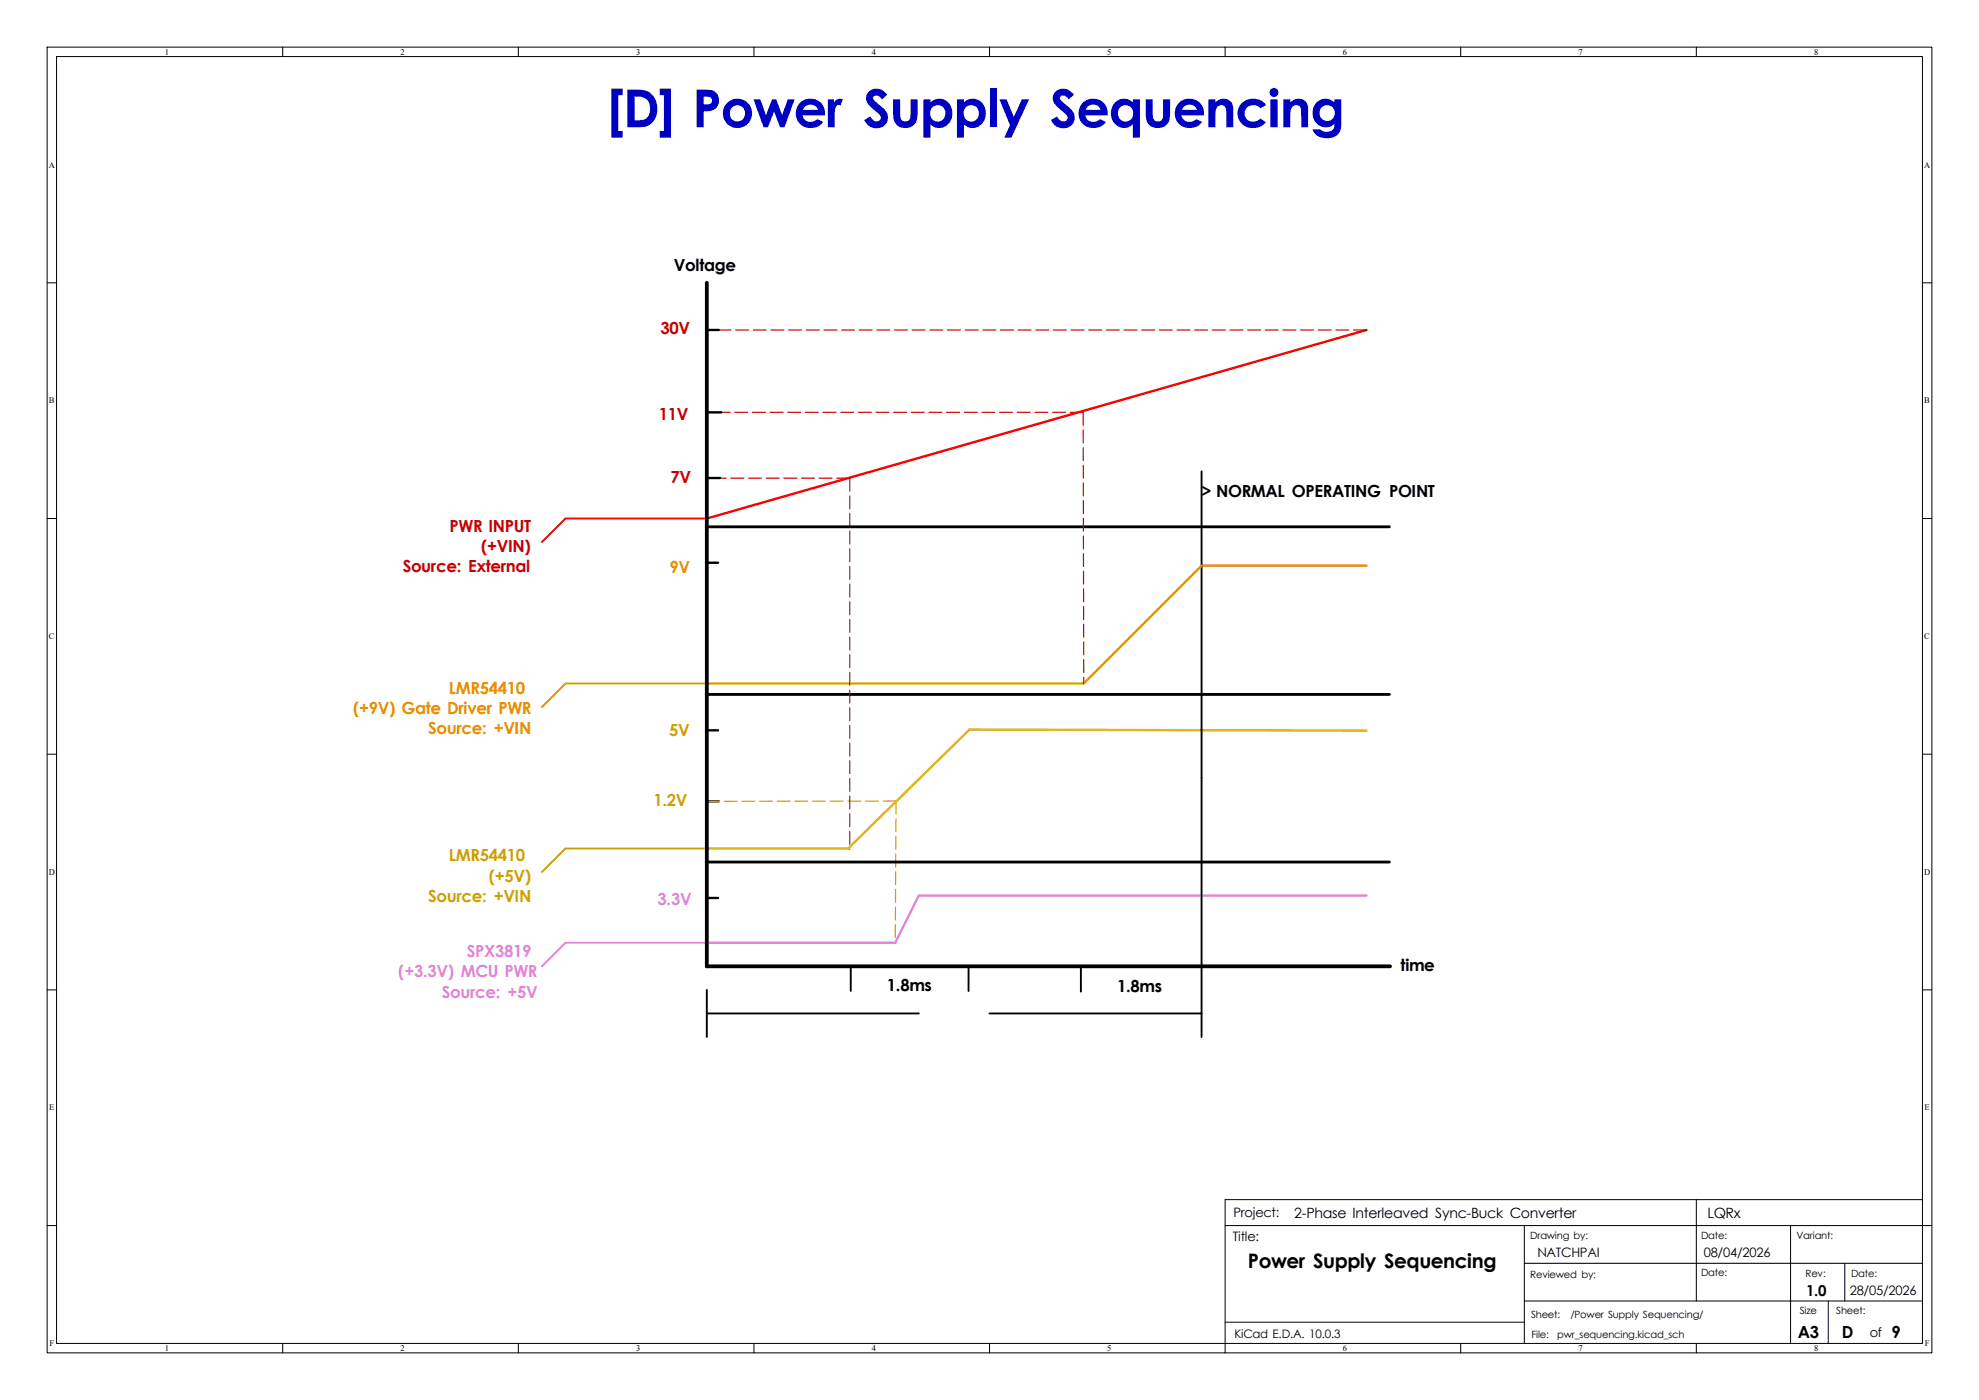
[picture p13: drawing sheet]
<svg xmlns="http://www.w3.org/2000/svg" width="420mm" height="297mm" viewBox="0 0 420 297" stroke-linecap="round" stroke-linejoin="round" font-family="sans-serif">
<defs><g id="words">
<text font-size="11.1" fill="#0000c2" x="128.8" y="27">[D] Power Supply Sequencing</text>
<text font-size="4.2" x="264.8" y="269">Power Supply Sequencing</text>
<g font-size="3.5">
<text x="143" y="57.5">Voltage</text>
<text x="255" y="105.3">&gt; NORMAL OPERATING POINT</text>
<text x="297.2" y="206.1">time</text>
<text x="188.2" y="210.3">1.8ms</text>
<text x="237.1" y="210.4">1.8ms</text>
<text x="381.6" y="283.8">A3</text>
<text x="390.8" y="283.8">D</text>
<text x="401.4" y="283.8">9</text>
</g>
<g font-size="3.5" fill="#c20000">
<text x="140.2" y="70.9">30V</text>
<text x="139.8" y="89.2">11V</text>
<text x="142.3" y="102.5">7V</text>
<text x="95.4" y="112.9">PWR INPUT</text>
<text x="102.1" y="117.2">(+VIN)</text>
<text x="85.5" y="121.4">Source: External</text>
</g>
<g font-size="3.5" fill="#eb8d00">
<text x="142.1" y="121.5">9V</text>
<text x="95.3" y="147.2">LMR54410</text>
<text x="74.9" y="151.5">(+9V) Gate Driver PWR</text>
<text x="90.9" y="155.7">Source: +VIN</text>
</g>
<g font-size="3.5" fill="#c9a105">
<text x="142" y="156.1">5V</text>
<text x="138.7" y="170.9">1.2V</text>
<text x="95.3" y="182.8">LMR54410</text>
<text x="90.9" y="191.3">Source: +VIN</text>
<text x="103.7" y="187">(+5V)</text>
</g>
<g font-size="3.5" fill="#e383dd">
<text x="139.5" y="191.9">3.3V</text>
<text x="99.1" y="203.1">SPX3819</text>
<text x="84.5" y="207.3">(+3.3V) MCU PWR</text>
<text x="93.8" y="211.6">Source: +5V</text>
</g>
<text font-size="3.2" x="383.3" y="275">1.0</text>
<g font-size="3">
<text x="274.7" y="258.4">2-Phase Interleaved Sync-Buck Converter</text>
<text x="362.3" y="258.4">LQRx</text>
</g>
<g font-size="2.8">
<text x="261.6" y="263.3">Title:</text>
<text x="261.8" y="258.2">Project:</text>
<text x="326.3" y="266.6">NATCHPAI</text>
<text x="361.6" y="266.6">08/04/2026</text>
<text x="392.6" y="274.7">28/05/2026</text>
<text x="396.8" y="283.7">of</text>
</g>
<text font-size="2.5" x="262" y="283.9">KiCad E.D.A. 10.0.3</text>
<g font-size="2.1">
<text x="324.8" y="262.9">Drawing by:</text>
<text x="361" y="262.8">Date:</text>
<text x="381.3" y="262.8">Variant:</text>
<text x="324.8" y="271">Reviewed by:</text>
<text x="361" y="270.8">Date:</text>
<text x="383.2" y="270.8">Rev:</text>
<text x="392.9" y="270.9">Date:</text>
<text x="324.9" y="279.6">Sheet:</text>
<text x="333.3" y="279.6">/Power Supply Sequencing/</text>
<text x="381.9" y="278.9">Size</text>
<text x="389.7" y="278.9">Sheet:</text>
<text x="325" y="283.8">File:</text>
<text x="330.5" y="283.8">pwr_sequencing.kicad_sch</text>
</g>
<g font-size="1.8">
<text x="35" y="11.6">1</text>
<text x="85" y="11.6">2</text>
<text x="135" y="11.6">3</text>
<text x="185" y="11.6">4</text>
<text x="235" y="11.6">5</text>
<text x="285" y="11.6">6</text>
<text x="335" y="11.6">7</text>
<text x="385" y="11.6">8</text>
<text x="10.3" y="35.6">A</text>
<text x="408.3" y="35.6">A</text>
<text x="10.4" y="85.6">B</text>
<text x="408.4" y="85.6">B</text>
<text x="10.4" y="135.6">C</text>
<text x="408.4" y="135.6">C</text>
<text x="10.3" y="185.6">D</text>
<text x="408.3" y="185.6">D</text>
<text x="10.4" y="235.6">E</text>
<text x="408.4" y="235.6">E</text>
<text x="10.5" y="285.6">F</text>
<text x="35" y="286.6">1</text>
<text x="85" y="286.6">2</text>
<text x="135" y="286.6">3</text>
<text x="185" y="286.6">4</text>
<text x="235" y="286.6">5</text>
<text x="285" y="286.6">6</text>
<text x="335" y="286.6">7</text>
<text x="385" y="286.6">8</text>
<text x="408.5" y="285.6">F</text>
</g>
</g></defs>
<g fill="none" stroke="#000" stroke-width=".21">
<path d="M10 10h400v277h-400zM12 12h396v273h-396zM60 10v2M110 10v2M160 10v2M210 10v2M260 10v2M310 10v2M360 10v2M10 60h2M408 60h2M10 110h2"/>
<path d="M408 110h2M10 160h2M408 160h2M10 210h2M408 210h2M360 254.5v21.5M408 254.5h-148v32.5M10 260h2M260 260h150M323.5 276h84.5M323.5 260v25M323.5 268h84.5"/>
<path d="M380 260v25M388 276v9M391.5 268v8M60 285v2M110 285v2M160 285v2M210 285v2M260 280.5h63.5M310 285v2M360 285v2"/>
</g>
<path d="M150 180h-30l-5 5" fill="none" stroke="#c9a105" stroke-width=".4"/>
<path d="M149.9 111.8h145M149.9 147.3h145M149.9 182.9h145" fill="none" stroke="#000" stroke-width=".6"/>
<path d="M255 100v120M150 215h45M150 210v10M180.5 205.2v5M205.5 205.2v5M210 215h45M229.4 205.4v5" fill="none" stroke="#000" stroke-width=".4"/>
<path d="M150 200h-30l-5 5" fill="none" stroke="#e383dd" stroke-width=".4"/>
<path d="M290 120h-35l-25 25h-80" fill="none" stroke="#eb8d00" stroke-width=".5"/>
<path d="M290 70h-140M229.9 87.5h-80M229.9 87.5l.1 57.5M180.3 101.4h-30.4M180.3 101.4v78.8" fill="none" stroke="#c20000" stroke-width=".25" stroke-dasharray="2.7 1"/>
<path d="M150 145h-30l-5 5" fill="none" stroke="#f90" stroke-width=".4"/>
<path d="M150 110h-30l-5 5" fill="none" stroke="#f00" stroke-width=".4"/>
<path d="M150 70h2.5M150.2 87.5h2.9M149.9 119.4h2.5M150.3 101.4h2.5M149.9 154.9h2.5M150 170h2.5M149.9 190.5h2.5" fill="none" stroke="#000" stroke-width=".5"/>
<path d="M290 190h-95l-5 10h-40" fill="none" stroke="#e383dd" stroke-width=".5"/>
<path d="M190.2 169.9l-.2 30.1M190.2 169.9l-40.2 .1" fill="none" stroke="#c29300" stroke-width=".25" stroke-dasharray="2.7 1"/>
<path d="M290 155l-84.3-.2-25.7 25.2h-30" fill="none" stroke="#dbb904" stroke-width=".5"/>
<path d="M290 70l-140 40" fill="none" stroke="#f00" stroke-width=".5"/>
<path d="M150 60v145h145" fill="none" stroke="#000" stroke-width=".8"/>
<use href="#words"/>
</svg>
